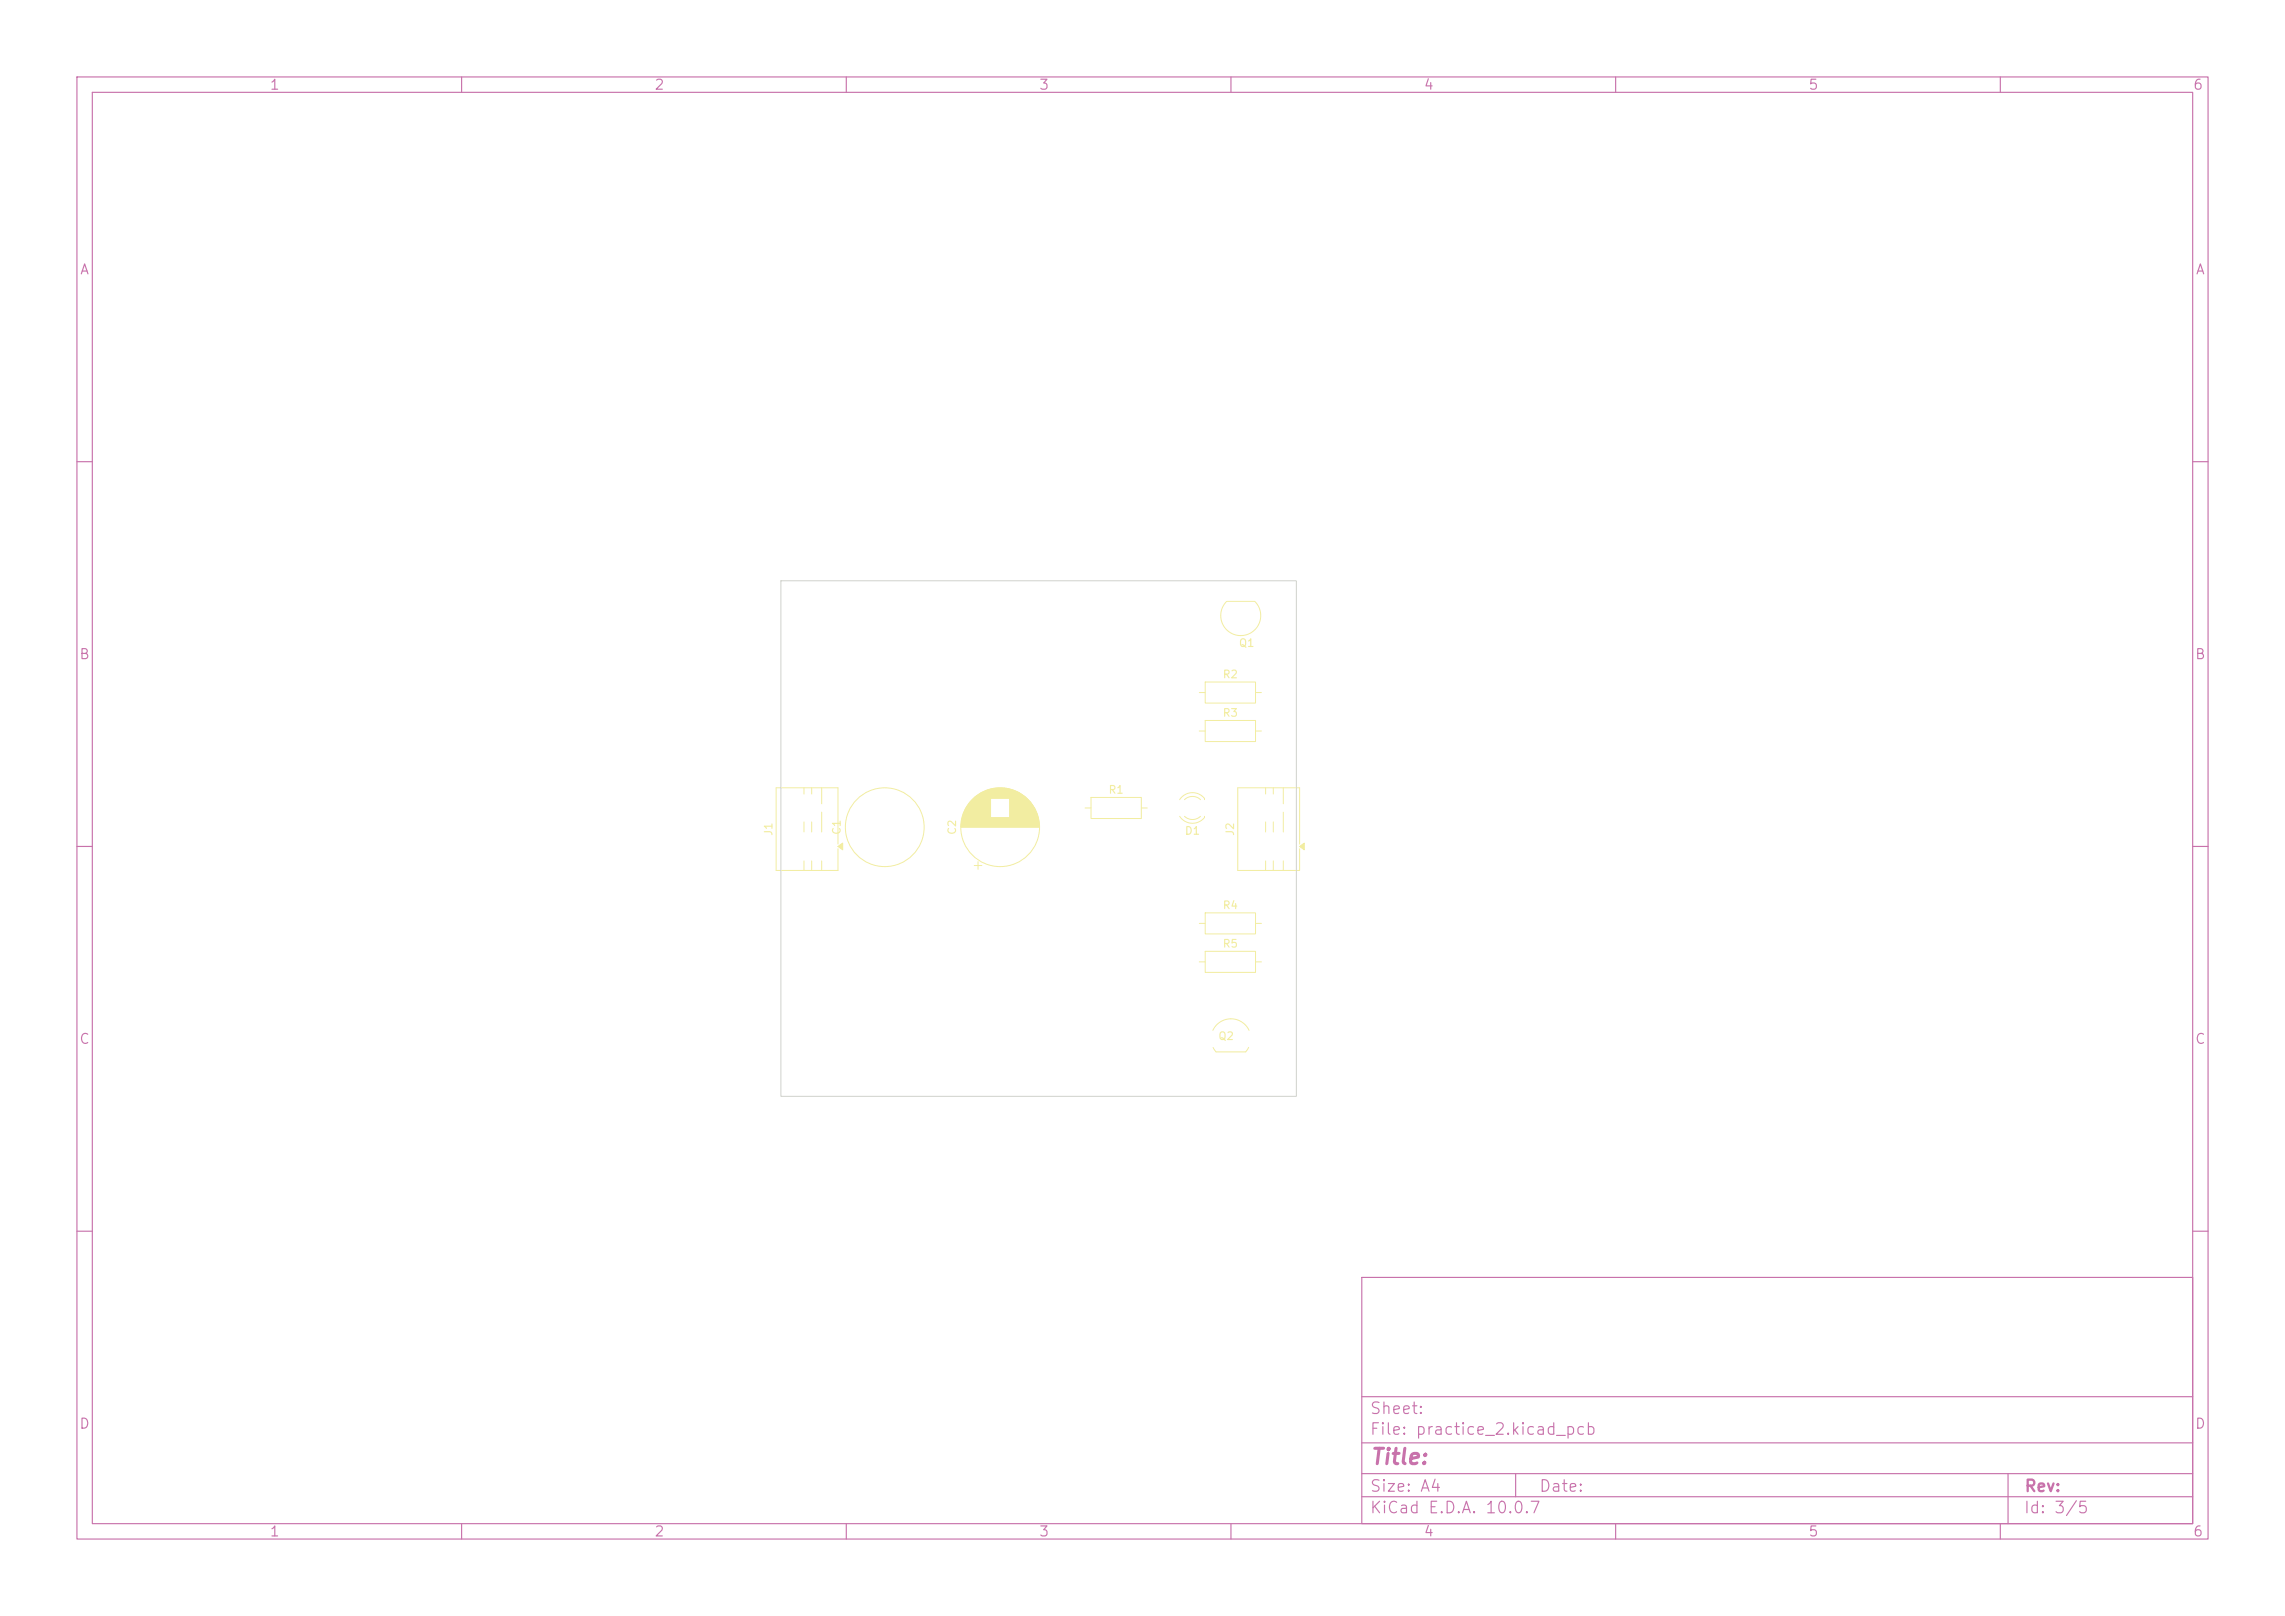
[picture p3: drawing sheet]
<svg xmlns="http://www.w3.org/2000/svg" width="297mm" height="210mm" viewBox="0 0 297 210" stroke-linecap="round" stroke-linejoin="round" font-family="sans-serif">
<defs><g id="words">
<text font-size="2" fill="#c872ab" x="178" y="190.8">Title:</text>
<g font-size="1.5" fill="#c872ab">
<text x="178" y="184.1">Sheet:</text>
<text x="178" y="186.8">File: practice_2.kicad_pcb</text>
<text x="178" y="197">KiCad E.D.A. 10.0.7</text>
<text x="178" y="194.2">Size: A4</text>
<text x="200" y="194.2">Date:</text>
<text x="263" y="197">Id: 3/5</text>
<text x="263" y="194.2">Rev:</text>
</g>
<g font-size="1.3" fill="#c872ab">
<text x="35" y="12">1</text>
<text x="85" y="12">2</text>
<text x="135" y="12">3</text>
<text x="185" y="12">4</text>
<text x="235" y="12">5</text>
<text x="285" y="12">6</text>
<text x="10.3" y="36">A</text>
<text x="285.3" y="36">A</text>
<text x="10.2" y="86">B</text>
<text x="285.2" y="86">B</text>
<text x="10.2" y="136">C</text>
<text x="285.2" y="136">C</text>
<text x="10.2" y="186">D</text>
<text x="285.2" y="186">D</text>
<text x="35" y="200">1</text>
<text x="85" y="200">2</text>
<text x="135" y="200">3</text>
<text x="185" y="200">4</text>
<text x="235" y="200">5</text>
<text x="285" y="200">6</text>
</g>
<g font-size="1" fill="#f2eda1">
<text x="158.8" y="88.4">R2</text>
<text x="160.9" y="84.3">Q1</text>
<text x="158.8" y="93.4">R3</text>
<text x="144" y="103.4">R1</text>
<text x="100.6" y="108.7" transform="rotate(-90 100.6 108.7)">J1</text>
<text x="109.5" y="108.6" transform="rotate(-90 109.5 108.6)">C1</text>
<text x="124.5" y="108.6" transform="rotate(-90 124.5 108.6)">C2</text>
<text x="153.9" y="108.7">D1</text>
<text x="160.6" y="108.7" transform="rotate(-90 160.6 108.7)">J2</text>
<text x="158.8" y="118.4">R4</text>
<text x="158.8" y="123.4">R5</text>
<text x="158.3" y="135.4">Q2</text>
</g>
</g></defs>
<g fill="none" stroke="#c872ab" stroke-width=".15">
<path d="M10 10h277v190h-277zM12 12h273v186h-273zM60 10v2M110 10v2M160 10v2M210 10v2M260 10v2M10 60h2M285 60h2M10 110h2M285 110h2M10 160h2"/>
<path d="M177 166h108v32h-108zM285 160h2M60 198v2M110 198v2M160 198v2M177 194.5h108M177 191.5h108M177 187.5h108M177 181.5h108M197 191.5v3M210 198v2M260 198v2"/>
<path d="M261 191.5v6.5"/>
</g>
<g fill="none" stroke="#f2eda1" stroke-width=".13">
<path d="M155.9 90h.7M156.6 88.6h6.6v2.8h-6.6zM163.2 90h.8M104.5 102.4v.8M104.5 106.8v1.3M104.5 111.9v1.2M105.5 102.4v.8M105.5 106.8v1.3M105.5 111.9v1.2M106.8 102.4v2.1M106.8 105.5v2.6M106.8 111.9v1.2"/>
<path d="M108.9 109.7v-7.3h-8v10.7h8v-2.8M108.9 110l.6-.4v.8zM141 105h.8M141.8 103.6h6.5v2.8h-6.5zM148.3 105h.8M154 103.9a1.5 1.5 0 0 1 2 0M154 106.1a1.5 1.5 0 0 0 2 0M156.6 103.9v-.1a1.99 1.99 0 0 0-3.3 .1M156.6 106.1v.1a1.99 1.99 0 0 1-3.3-.1"/>
<circle cx="115" cy="107.5" r="5.1"/>
</g>
<path d="M108.9 110l.6-.4v.8z" fill="#f2eda1"/>
<g fill="none" stroke="#f2eda1" stroke-width=".13">
<path d="M159.4 78.2a2.6 2.6 0 0 0 0 3.6 2.6 2.6 0 0 0 3.7 0 2.6 2.6 0 0 0 0-3.6M159.5 78.2h3.6M155.9 95h.7M156.6 93.6h6.6v2.8h-6.6zM163.2 95h.8M156.6 118.6h6.6v2.8h-6.6zM164.5 102.4v.8M164.5 106.8v1.3M164.5 111.9v1.2M165.5 102.4v.8M165.5 106.8v1.3M165.5 111.9v1.2"/>
<path d="M166.8 102.4v2.1M166.8 105.5v2.6M166.8 111.9v1.2M168.9 110l.6-.4v.8zM168.9 109.7v-7.3h-8v10.7h8v-2.8M155.9 125h.7M155.9 120h.7M156.6 123.6h6.6v2.8h-6.6zM157.6 133.9a2.6 2.6 0 0 1 2.4-1.5 2.6 2.6 0 0 1 2.4 1.5M162.3 136.1l-.4 .6h-3.8l-.4-.6M163.2 125h.8M163.2 120h.8"/>
</g>
<path d="M168.9 110l.6-.4v.8z" fill="#f2eda1"/>
<g fill="none" stroke="#f2eda1" stroke-width=".13">
<path d="M124.9 107.5h10.2M124.9 107.4h10.2M124.9 107.3h10.2M124.9 107.2h10.2M124.9 107.1h10.2M124.9 107h10.2M125 106.9h10M125 106.8h10M125 106.7h10M125 106.6h10M125 106.5h10M125 106.4h10"/>
<path d="M125.1 106.3h9.8M125.1 106.2h3.7M125.1 106.1h3.7M125.1 106h3.7M125.2 106h3.6M125.2 105.9h3.6M125.2 105.8h3.6M125.2 105.7h3.6M125.3 105.7h3.5M125.3 105.6h3.5M125.3 105.5h3.5M125.4 105.4h3.4"/>
<path d="M125.4 105.3h3.4M125.5 105.2h3.3M125.5 105.1h3.3M125.6 105h3.2M125.6 104.9h3.2M125.7 104.9h3.1M125.7 104.8h3.1M125.7 104.7h3.1M125.8 104.7h3M125.8 104.6h3M125.9 104.5h2.9M125.9 104.4h2.9"/>
<path d="M126 104.4h2.8M126 104.3h2.8M126.1 104.3h2.7M126.1 104.2h2.7M126.2 104.1h2.6M126.3 104h2.5M126.4 103.9h2.4M126.5 103.8h2.3M126.6 103.7h6.8M126.6 112.5h1M126.7 103.7h6.6M126.7 103.6h6.6"/>
<path d="M126.8 103.5h6.4M126.9 103.5h6.2M126.9 103.4h6.2M127 103.4h6M127.1 103.3h5.8M127.1 112v1M127.2 103.3h5.6M127.2 103.2h5.6M127.3 103.2h5.4M127.4 103.1h5.2M127.5 103.1h5M127.6 103h4.8"/>
<path d="M127.7 102.9h4.6M127.8 102.9h4.4M127.9 102.9h4.2M128 102.8h4M128.1 102.8h3.8M128.2 102.7h3.6M128.3 102.7h3.4M128.4 102.7h3.2M128.5 102.6h3M128.6 102.6h2.8M128.8 102.5h2.4M128.9 102.5h2.2"/>
<path d="M129.1 102.5h1.8M129.4 102.4h1.2M131.2 106.2h3.7M131.2 106.1h3.7M131.2 106h3.7M131.2 106h3.6M131.2 105.9h3.6M131.2 105.8h3.6M131.2 105.7h3.6M131.2 105.7h3.5M131.2 105.6h3.5M131.2 105.5h3.5"/>
<path d="M131.2 105.4h3.4M131.2 105.3h3.4M131.2 105.2h3.3M131.2 105.1h3.3M131.2 105h3.2M131.2 104.9h3.2M131.2 104.9h3.1M131.2 104.8h3.1M131.2 104.7h3.1M131.2 104.7h3M131.2 104.6h3M131.2 104.5h2.9"/>
<path d="M131.2 104.4h2.8M131.2 104.3h2.8M131.2 104.3h2.7M131.2 104.2h2.7M131.2 104.1h2.6M131.2 104h2.5M131.2 103.9h2.4M131.2 103.8h2.3"/>
<circle cx="130" cy="107.5" r="5.1"/>
</g>
<path d="M101.5 75.5h67v67h-67z" fill="none" stroke="#d0d2cd" stroke-width=".13"/>
<use href="#words"/>
</svg>
